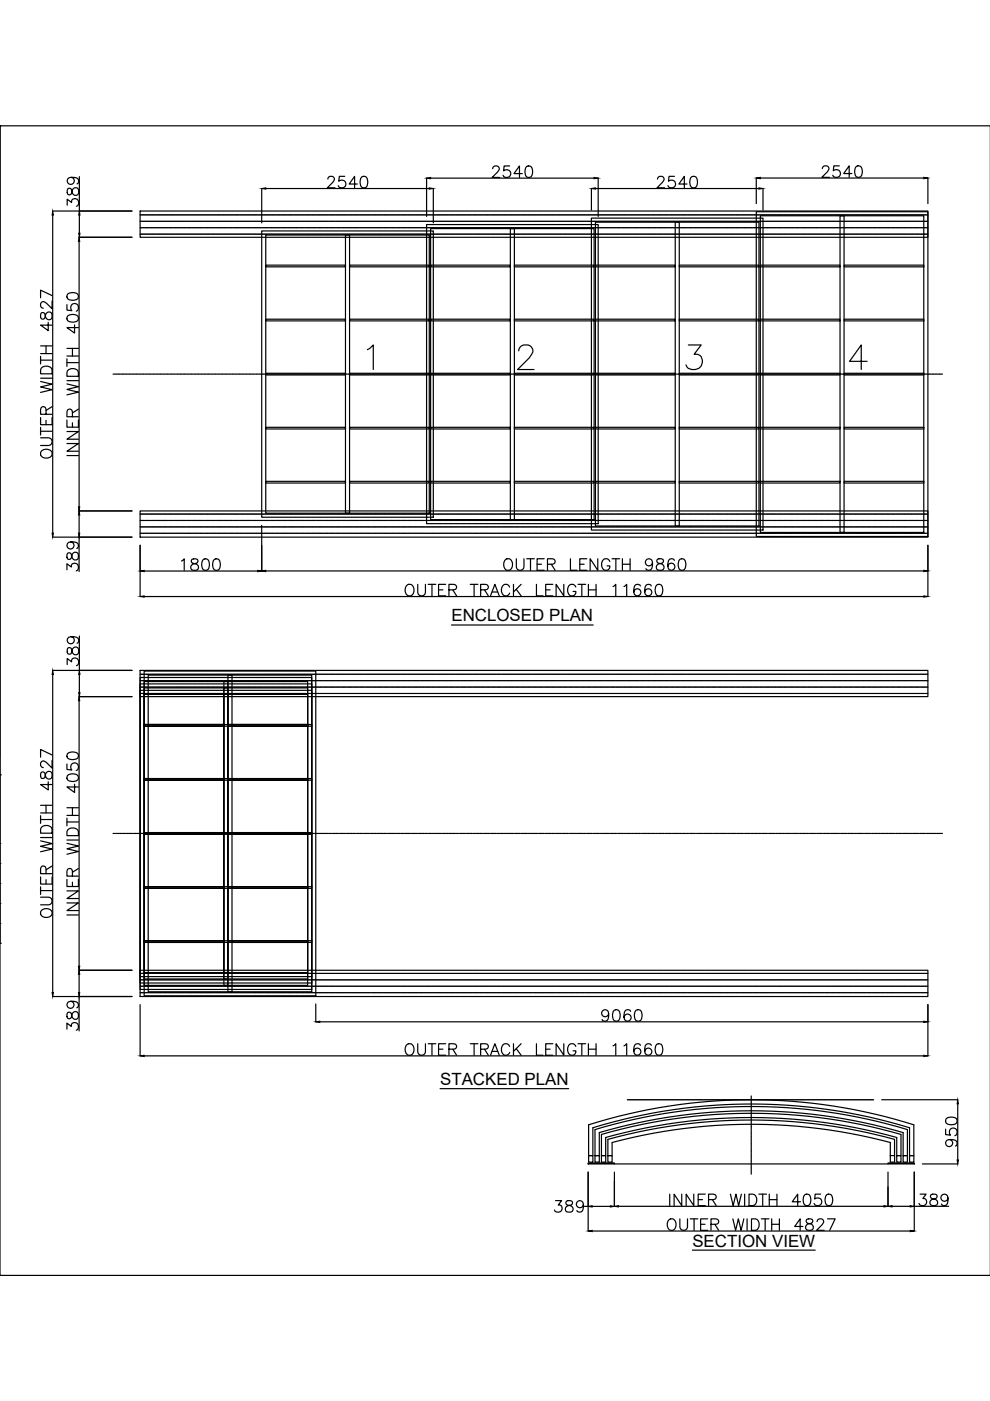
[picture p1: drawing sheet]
<svg xmlns="http://www.w3.org/2000/svg" width="210mm" height="297mm" viewBox="0 0 210 297" stroke-linecap="round" stroke-linejoin="round" font-family="sans-serif">
<defs><g id="words">
<g font-size="3.6">
<text x="95.7" y="131.8">ENCLOSED PLAN</text>
<text x="93.3" y="230.1">STACKED PLAN</text>
<text x="146.8" y="264.3">SECTION VIEW</text>
</g>
</g></defs>
<!-- layer: 0 -->
<g fill="none" stroke="#000" stroke-width=".25">
<path d="M0 26.7h.1M0 26.7v243.7h210M0 26.7v133.7M0 26.7h210M15.1 37.6a.75 .75 0 0 1 .6 1 .75 .75 0 0 1-1.2 .3 .75 .75 0 0 1 .1-1.2 2.22 2.22 0 0 1 2 .2 .72 .72 0 0 1-.3 1.1M16.8 37.5v7.2M55.5 39.9v7.4M56.3 40h34.7M69.5 38l.2-.5 .7-.1a.6 .6 0 0 1 .4 .9l-1.4 1.5h1.6M73.1 37.4h-1.2l-.1 1a.86 .86 0 0 1 1.3 0 .86 .86 0 0 1-.1 1.3 .86 .86 0 0 1-1.3-.3M75.8 39h-1.8l1.2-1.6v2.4M76.7 37.5a.78 .78 0 0 1 1.2 .4 2.03 2.03 0 0 1-.3 1.8 .8 .8 0 0 1-1.1-.3 2.02 2.02 0 0 1 .2-1.9z"/>
<path d="M90.4 37.7v8.2M91.3 37.8h34.7M91.9 39.9v7.4M104.5 35.8l.2-.5 .7-.1a.6 .6 0 0 1 .3 .9l-1.4 1.5h1.7M108.1 35.2h-1.2l-.1 1a.86 .86 0 0 1 1.3 0 .86 .86 0 0 1-.2 1.3 .86 .86 0 0 1-1.2-.3M110.7 36.8h-1.7l1.1-1.6v2.4M111.6 35.3a.79 .79 0 0 1 1.2 .4 1.99 1.99 0 0 1-.2 1.8 .78 .78 0 0 1-1.2-.3 2.04 2.04 0 0 1 .2-1.9zM125.4 39.9v4.6M126.2 40h34.7M126.8 37.7v8.2M139.4 38l.2-.5 .7-.1a.6 .6 0 0 1 .4 .9l-1.4 1.5h1.6M143 37.4h-1.2l-.1 1a.86 .86 0 0 1 1.3 0 .86 .86 0 0 1-.1 1.3 .86 .86 0 0 1-1.3-.3"/>
<path d="M145.7 39h-1.8l1.2-1.6v2.4M146.6 37.5a.79 .79 0 0 1 1.2 .4 1.99 1.99 0 0 1-.3 1.8 .8 .8 0 0 1-1.1-.3 2.02 2.02 0 0 1 .2-1.9zM160.3 37.7v5.5M161.2 37.7h34.7M161.8 39.9v4.6M174.4 35.7l.2-.4 .7-.1a.6 .6 0 0 1 .3 .9l-1.4 1.5h1.7M178 35.2h-1.2l-.1 1a.86 .86 0 0 1 1.3 0 .86 .86 0 0 1-.2 1.3 .86 .86 0 0 1-1.2-.4M180.6 36.8h-1.7l1.1-1.6v2.4M181.6 35.3a.78 .78 0 0 1 1.1 .3 1.99 1.99 0 0 1-.2 1.9 .79 .79 0 0 1-1.2-.4 2.02 2.02 0 0 1 .3-1.8zM196.7 37.7v5.5M11.2 44.7h16.8M11.2 45.6v67.4"/>
<path d="M14.2 43.5v-1.3l1 .7a.78 .78 0 0 1 .9-.8 .78 .78 0 0 1 .6 1.1l-.1 .3-.4 .2M14.4 40a.91 .91 0 0 0 .2 1.3h.2a1.34 1.34 0 0 0 .6-1.2 .67 .67 0 0 1 .7-.3 .67 .67 0 0 1 .6 .6v.4a.7 .7 0 0 1-.8 .7 .7 .7 0 0 1-.6-.8l-.1-.4a.49 .49 0 0 0-.8-.3zM16.8 50.3h11.2M16.8 51.2v56.3M16.8 45.6v3.9M29.7 44.7h167v5.6h-167zM8.6 75.6v1.6M8.6 76.4h2.4M8.6 75h2.4M8.6 73.3h2.4M8.7 66.4a.93 .93 0 0 0 .2 1.3h.3a1.34 1.34 0 0 0 .6-1.2 .68 .68 0 0 1 .7-.4 .68 .68 0 0 1 .5 .6v.5a.7 .7 0 0 1-.7 .6 .7 .7 0 0 1-.7-.7l-.1-.5a.49 .49 0 0 0-.8-.2zM8.9 77.9a1.37 1.37 0 0 1 2.1 .6v.8h-2.4v-.8z"/>
<path d="M9.8 73.3v1.7M10.2 68.4v1.7l-1.6-1.2h2.4M11 63.8v1.7l-1.1-1.2a.75 .75 0 0 0-1.1-.2l-.2 .3v.5l.2 .3 .4 .1M11 62.7l-2.4-1.2v1.6M14.2 64.6v1.2l1 .1a.86 .86 0 0 1 0-1.3 .86 .86 0 0 1 1.3 .1 .86 .86 0 0 1-.3 1.3M14.2 76.9h2.4M14.2 76.1v1.6M14.2 75.5h2.4M14.2 73.9h2.4M14.3 78.6a1.36 1.36 0 0 1 2.3 .4v.8h-2.4zM14.3 67a1.88 1.88 0 0 1 2.2 0 .79 .79 0 0 1-.3 1.2 2 2 0 0 1-1.9-.2l-.1-.4zM14.3 62.4a1.88 1.88 0 0 1 2.2 0 .79 .79 0 0 1-.3 1.1 2 2 0 0 1-1.9-.2l-.1-.3z"/>
<path d="M15.4 73.9v1.6M15.8 68.9v1.7l-1.6-1.1h2.4M77.9 74.1l.5-.2 .7-.8v5.2M110 74.4a1.31 1.31 0 0 1 1-1.3h1a1.27 1.27 0 0 1 .7 2l-.5 .8-2.5 2.4h3.5M145.9 73.1h2.8l-1.5 2a1.53 1.53 0 0 1 1.6 .7 1.53 1.53 0 0 1-.1 1.8 1.89 1.89 0 0 1-3.3-.2M183.9 76.6h-3.8l2.5-3.5v5.2M8.6 92.8h1.7a.82 .82 0 0 1 .7 .8 .82 .82 0 0 1-.7 .9h-1.7M8.6 88.5v1.5h2.4v-1.5M8.6 80.9l2.4 .6-2.4 .5 2.4 .6-2.4 .6M8.6 91.4h2.4M8.6 90.6v1.6M8.6 80.2h2.4"/>
<path d="M8.9 95.5a1.26 1.26 0 0 1 1.4-.2 1.26 1.26 0 0 1 .7 1.1 1.38 1.38 0 0 1-2.4 0v-.4zM9.8 87.8l-.2-1.3a.56 .56 0 0 0-.9 0l-.1 1.3h2.4M9.8 89.1v.9M11 86.2l-1.2 .8M14.2 94h2.4l-2.4 1.7h2.4M14.2 91.5h2.4l-2.4 1.6h2.4M14.2 89.1v1.5h2.4v-1.5M14.2 81.4l2.4 .6-2.4 .6 2.4 .5-2.4 .6M14.2 96.6h2.4M14.2 80.7h2.4M15.4 88.4l-.2-1.4a.57 .57 0 0 0-.9 0l-.1 1.4h2.4M15.4 89.6v1"/>
<path d="M16.6 86.7l-1.2 .9M11.2 113.9h16.8M14.3 117.3a.92 .92 0 0 0 .2 1.3h.3a1.34 1.34 0 0 0 .6-1.2 .67 .67 0 0 1 .7-.3 .67 .67 0 0 1 .5 .6v.4a.7 .7 0 0 1-.7 .7 .7 .7 0 0 1-.7-.8l-.1-.4a.49 .49 0 0 0-.8-.3zM15 114.9a.76 .76 0 0 1 .7 1 .76 .76 0 0 1-1.2 .3 .76 .76 0 0 1 0-1.2 2.19 2.19 0 0 1 2 .2 .72 .72 0 0 1-.2 1.1M16.8 108.3h11.2M16.8 109.2v3.8M16.8 113.9v7.3M29.7 108.3h167v5.6h-167zM29.7 115.6v10.9M38.5 119l.6-.5v2.4M40.7 118.6a.49 .49 0 0 0 .2 .8 1.01 1.01 0 0 1 1.2 1.1 .85 .85 0 0 1-1 .4 .85 .85 0 0 1-.7-.8 1.12 1.12 0 0 1 1.2-.7 .49 .49 0 0 0 .2-.8l-.3-.1zM43.1 118.6a.79 .79 0 0 1 1.2 .4 1.99 1.99 0 0 1-.3 1.8 .79 .79 0 0 1-1.1-.3 2 2 0 0 1 .2-1.9z"/>
<path d="M45.4 118.6a.79 .79 0 0 1 1.2 .4 1.99 1.99 0 0 1-.2 1.8 .79 .79 0 0 1-1.2-.3 2 2 0 0 1 .2-1.9zM55.5 111.4v9.7M107.3 118.6a1.12 1.12 0 0 1 1.3 .4 1.12 1.12 0 0 1-.1 1.3 .89 .89 0 0 1-1 .6 .89 .89 0 0 1-.7-.9 1.45 1.45 0 0 1 .5-1.4zM109.5 118.5v1.7a.82 .82 0 0 0 .8 .7 .82 .82 0 0 0 .8-.7v-1.7M111.7 118.5h1.6M112.5 118.5v2.4M113.9 119.6h.9M115.4 118.5h-1.5v2.4h1.5M116.1 119.6l1.4-.1a.58 .58 0 0 0 0-.9l-1.4-.1v2.4M116.9 119.6l.8 1.3M120.9 118.5v2.4h1.4M122.9 119.6h.9"/>
<path d="M124.4 118.5h-1.5v2.4h1.5M126.7 118.5v2.4l-1.6-2.4v2.4M129.3 119a.89 .89 0 0 0-1-.5 .89 .89 0 0 0-.7 .9 1.07 1.07 0 0 0 .2 1.2 1.07 1.07 0 0 0 1.1 .2l.4-.5v-.3h-.6M129.8 118.5h1.6M130.6 118.5v2.4M132 119.6h1.6M132 118.5v2.4M133.6 118.5v2.4M138.3 119.3a.76 .76 0 0 1-1 .6 .76 .76 0 0 1-.3-1.2 .76 .76 0 0 1 1.2 .1 2.2 2.2 0 0 1-.2 2 .72 .72 0 0 1-1.1-.2M139.4 118.6a.49 .49 0 0 0 .2 .8 1.01 1.01 0 0 1 1.2 1 .84 .84 0 0 1-1 .5 .84 .84 0 0 1-.6-.8 1.09 1.09 0 0 1 1.1-.7 .49 .49 0 0 0 .2-.8l-.3-.1zM143 118.8a.69 .69 0 0 0-.7-.3 .69 .69 0 0 0-.6 .4 1.79 1.79 0 0 0 .2 1.9 .75 .75 0 0 0 1.1-.3 .75 .75 0 0 0-.5-1.1 .75 .75 0 0 0-.9 .7M144.1 118.6a.78 .78 0 0 1 1.2 .3 2.02 2.02 0 0 1-.2 1.9 .78 .78 0 0 1-1.2-.4 2.02 2.02 0 0 1 .2-1.8z"/>
<path d="M196.7 115.6v10.9M14.2 120.8v-1.3l.9 .7a.78 .78 0 0 1 .9-.8 .78 .78 0 0 1 .6 1.1l-.1 .3-.3 .2M14.4 137.4a.92 .92 0 0 0 .2 1.3h.2a1.34 1.34 0 0 0 .6-1.2 .67 .67 0 0 1 .7-.3 .67 .67 0 0 1 .6 .6v.4a.7 .7 0 0 1-.8 .7 .7 .7 0 0 1-.6-.8l-.1-.4a.49 .49 0 0 0-.8-.3zM15.1 135a.76 .76 0 0 1 .6 1 .76 .76 0 0 1-1.2 .3 .76 .76 0 0 1 .1-1.2 2.17 2.17 0 0 1 2 .2 .72 .72 0 0 1-.3 1.1M16.8 134.8v7.3M30.6 126.5h165.3M30.6 121.1h24M56.3 121h139.6M86.1 124.2a.9 .9 0 0 1 1.1-.3 .9 .9 0 0 1 .6 .9 1.07 1.07 0 0 1-.3 1.2 1.07 1.07 0 0 1-1.1 .2 1.51 1.51 0 0 1-.3-2zM88.6 123.9v1.7a.82 .82 0 0 0 .8 .7 .82 .82 0 0 0 .8-.7v-1.7M90.8 123.9h1.6M91.6 123.9v2.4"/>
<path d="M93 125.1h.9M94.5 123.9h-1.5v2.4h1.5M95.2 125.1l1.4-.2a.57 .57 0 0 0 0-.9l-1.4-.1v2.4M95.7 132.5h30.1M96 125.1l.8 1.2M99.7 123.9h1.6M100.5 123.9v2.4M101.9 125.1l1.4-.2a.57 .57 0 0 0 0-.9l-1.4-.1v2.4M102.7 125.1l.8 1.2M104 126.3l.9-2.4 1 2.4M104.3 125.5h1.2M108.1 124.5a.89 .89 0 0 0-1.1-.6 .89 .89 0 0 0-.7 .9 1.06 1.06 0 0 0 .3 1.2 1.06 1.06 0 0 0 1.1 .2l.4-.5"/>
<path d="M108.9 123.9v2.4M109.5 124.9l1 1.4M110.5 123.9l-1.6 1.6M113.7 123.9v2.4h1.4M115.7 125.1h.9M117.2 123.9h-1.5v2.4h1.5M119.5 123.9v2.4l-1.6-2.4v2.4M122.1 124.5a.89 .89 0 0 0-1-.6 .89 .89 0 0 0-.7 .9 1.06 1.06 0 0 0 .2 1.2 1.06 1.06 0 0 0 1.1 .2l.4-.5v-.3h-.6M122.6 123.9h1.6M123.4 123.9v2.4M124.8 125.1h1.6M124.8 123.9v2.4"/>
<path d="M126.4 123.9v2.4M130 124.4l.6-.5v2.4M132.3 124.4l.6-.5v2.4M135.8 124.2a.72 .72 0 0 0-1.1-.2 1.88 1.88 0 0 0 0 2.2 .76 .76 0 0 0 1.1-.3 .76 .76 0 0 0-.5-1.1 .76 .76 0 0 0-.9 .7M138.1 124.2a.72 .72 0 0 0-1.1-.2 1.88 1.88 0 0 0 0 2.2 .76 .76 0 0 0 1.1-.3 .76 .76 0 0 0-.5-1.1 .76 .76 0 0 0-.9 .7M139.3 124a.78 .78 0 0 1 1.1 .4 2 2 0 0 1-.2 1.8 .78 .78 0 0 1-1.2-.3 2 2 0 0 1 .3-1.9zM11.2 142.1h16.8M11.2 143v67.4M14.2 140.9v-1.3l1 .7a.78 .78 0 0 1 .9-.8 .78 .78 0 0 1 .6 1.1l-.1 .3-.4 .2M14.3 159.8a1.88 1.88 0 0 1 2.2 0 .78 .78 0 0 1-.3 1.1 2 2 0 0 1-1.9-.2l-.1-.3zM16.8 147.7h11.2M16.8 148.6v56.3"/>
<path d="M16.8 143v3.8M29.7 142.1h167v5.6h-167zM0 164.3h.1M0 164.3v35.7M8.6 178.3l2.4 .6-2.4 .5 2.4 .6-2.4 .6M8.6 172.9v1.7M8.6 177.6h2.4M8.6 173.8h2.4M8.6 172.4h2.4M8.6 170.7h2.4M8.7 163.8a.92 .92 0 0 0 .2 1.3h.3a1.34 1.34 0 0 0 .6-1.2 .68 .68 0 0 1 .7-.4 .68 .68 0 0 1 .5 .6v.5a.7 .7 0 0 1-.7 .6 .7 .7 0 0 1-.7-.7l-.1-.5a.49 .49 0 0 0-.8-.2zM8.9 175.3a1.37 1.37 0 0 1 2.1 .5v.9h-2.4v-.9z"/>
<path d="M9.8 170.7v1.7M10.2 165.8v1.7l-1.6-1.2h2.4M11 161.2v1.7l-1.1-1.2a.75 .75 0 0 0-1.1-.2l-.2 .3v.5l.2 .3 .4 .1M11 160.1l-2.4-1.2v1.6M14.2 178.8l2.4 .6-2.4 .6 2.4 .5-2.4 .6M14.2 162v1.1l1 .2a.86 .86 0 0 1 0-1.3 .86 .86 0 0 1 1.3 .1 .86 .86 0 0 1-.3 1.3M14.2 173.5v1.6M14.2 178.1h2.4M14.2 174.3h2.4M14.2 172.9h2.4M14.2 171.3h2.4M14.3 176a1.36 1.36 0 0 1 2.3 .4v.8h-2.4z"/>
<path d="M14.3 164.4a1.88 1.88 0 0 1 2.2 0 .78 .78 0 0 1-.3 1.2 2 2 0 0 1-1.9-.3l-.1-.3zM15.4 171.3v1.6M15.8 166.3v1.7l-1.6-1.1h2.4M8.6 190.2h1.7a.82 .82 0 0 1 .7 .8 .82 .82 0 0 1-.7 .8h-1.7M8.6 185.9v1.5h2.4v-1.5M8.6 188v1.6M8.6 188.8h2.4M8.9 192.9a1.26 1.26 0 0 1 1.4-.2 1.26 1.26 0 0 1 .7 1.1 1.38 1.38 0 0 1-2.4 0v-.4zM9.8 185.2l-.2-1.4a.56 .56 0 0 0-.9 0l-.1 1.4h2.4M9.8 186.5v.9M11 183.6l-1.2 .8M14.2 191.4h2.4l-2.4 1.7h2.4"/>
<path d="M14.2 188.9h2.4l-2.4 1.6h2.4M14.2 186.5v1.5h2.4v-1.5M14.2 194h2.4M15.4 185.8l-.2-1.4a.58 .58 0 0 0-.9 0l-.1 1.4h2.4M15.4 187v1M16.6 184.1l-1.2 .8M0 200h.1M11.2 211.3h16.8M14.2 218.2v-1.3l.9 .7a.78 .78 0 0 1 .9-.8 .78 .78 0 0 1 .6 1.1l-.1 .3-.3 .2M14.3 214.7a.9 .9 0 0 0 .2 1.3h.3a1.29 1.29 0 0 0 .6-1.2 .67 .67 0 0 1 .7-.3 .67 .67 0 0 1 .5 .6v.4a.7 .7 0 0 1-.7 .6 .7 .7 0 0 1-.7-.7l-.1-.4a.49 .49 0 0 0-.8-.3zM15 212.3a.75 .75 0 0 1 .6 1 .75 .75 0 0 1-1.1 .3 .75 .75 0 0 1 0-1.2 2.19 2.19 0 0 1 2 .2 .71 .71 0 0 1-.2 1.1M16.8 205.7h11.2"/>
<path d="M16.8 206.6v3.8M16.8 211.3v7.3M29.7 205.7h167v5.6h-167zM29.7 213v10.9M67 212.9v3.8M67.8 216.6h128.1M129.1 214.9a.75 .75 0 0 1-1.1 .6 .75 .75 0 0 1-.3-1.2 .75 .75 0 0 1 1.2 .1 2.19 2.19 0 0 1-.2 2 .71 .71 0 0 1-1-.2M130.2 214.2a.78 .78 0 0 1 1.2 .3 2.04 2.04 0 0 1-.3 1.9 .79 .79 0 0 1-1.1-.4 1.99 1.99 0 0 1 .2-1.8zM133.7 214.4a.72 .72 0 0 0-1-.2 1.87 1.87 0 0 0 0 2.2 .76 .76 0 0 0 1.1-.3 .76 .76 0 0 0-.6-1.1 .76 .76 0 0 0-.9 .7M134.9 214.2a.79 .79 0 0 1 1.1 .3 2 2 0 0 1-.2 1.9 .79 .79 0 0 1-1.2-.4 1.99 1.99 0 0 1 .3-1.8zM196.7 213v10.9M30.6 223.9h165.3"/>
<path d="M86.1 221.6a.91 .91 0 0 1 1.1-.3 .91 .91 0 0 1 .6 .9 1.07 1.07 0 0 1-.3 1.2 1.07 1.07 0 0 1-1.1 .2 1.52 1.52 0 0 1-.3-2zM88.6 221.3v1.7a.82 .82 0 0 0 .8 .7 .82 .82 0 0 0 .8-.7v-1.7M90.8 221.3h1.6M91.6 221.3v2.4M93 222.4h.9M93.3 230.8h27.3M94.5 221.3h-1.5v2.4h1.5M95.2 222.4l1.4-.1a.57 .57 0 0 0 0-.9l-1.4-.1v2.4M96 222.4l.8 1.3M99.7 221.3h1.6M100.5 221.3v2.4M101.9 222.4l1.4-.1a.57 .57 0 0 0 0-.9l-1.4-.1v2.4"/>
<path d="M102.7 222.4l.8 1.3M104 223.7l.9-2.4 1 2.4M104.3 222.9h1.2M108.1 221.9a.89 .89 0 0 0-1.1-.6 .89 .89 0 0 0-.7 .9 1.07 1.07 0 0 0 .2 1.2 1.07 1.07 0 0 0 1.2 .2l.4-.5M108.9 221.3v2.4M109.5 222.3l1 1.4M110.5 221.3l-1.6 1.6M113.7 221.3v2.4h1.4M115.7 222.4h.9M117.2 221.3h-1.5v2.4h1.5M119.5 221.3v2.4l-1.6-2.4v2.4M122.1 221.9a.89 .89 0 0 0-1-.6 .89 .89 0 0 0-.7 .9 1.06 1.06 0 0 0 .2 1.2 1.06 1.06 0 0 0 1.1 .2l.4-.5v-.3h-.6"/>
<path d="M122.6 221.3h1.6M123.4 221.3v2.4M124.8 221.3v2.4M124.8 222.4h1.6M124.8 238.5a114.5 114.5 0 0 1 68.9 0v6.5h-.9v-5.9a114.5 114.5 0 0 0-67.1 0v5.9h-.9zM126.2 239.5a114.5 114.5 0 0 1 66.2 0v5.5h-.9v-4.9a114.5 114.5 0 0 0-64.4 0v4.9h-.9zM126.4 221.3v2.4M130 221.7l.6-.4v2.4M132.3 221.7l.6-.4v2.4M135.8 221.6a.71 .71 0 0 0-.7-.3 .71 .71 0 0 0-.6 .4 1.76 1.76 0 0 0 .2 1.9 .76 .76 0 0 0 1.1-.3 .76 .76 0 0 0-.5-1.1 .76 .76 0 0 0-.9 .7M138.1 221.6a.71 .71 0 0 0-.7-.3 .71 .71 0 0 0-.6 .4 1.76 1.76 0 0 0 .2 1.9 .76 .76 0 0 0 1.1-.3 .76 .76 0 0 0-.5-1.1 .76 .76 0 0 0-.9 .7M139.3 221.4a.8 .8 0 0 1 1.1 .3 2.02 2.02 0 0 1-.2 1.9 .78 .78 0 0 1-1.2-.3 2.02 2.02 0 0 1 .3-1.9z"/>
<path d="M186.9 233.2h16.2M200.5 239.4v1.2l1 .1a.86 .86 0 0 1 0-1.3 .86 .86 0 0 1 1.3 .1 .86 .86 0 0 1-.3 1.3M200.6 237.2a1.92 1.92 0 0 1 2.2 0 .79 .79 0 0 1-.3 1.2 1.99 1.99 0 0 1-1.9-.3l-.1-.3zM203.1 234v11.9M117.8 254.6h1.3l-.7 .9a.78 .78 0 0 1 .8 .9 .78 .78 0 0 1-1.1 .6l-.3-.1-.3-.4M120.1 254.7a.49 .49 0 0 0 .2 .8 1.01 1.01 0 0 1 1.2 1 .85 .85 0 0 1-1 .5 .85 .85 0 0 1-.6-.8 1.09 1.09 0 0 1 1.1-.7 .49 .49 0 0 0 .3-.8l-.4-.1zM123.7 255.4a.75 .75 0 0 1-1 .6 .75 .75 0 0 1-.3-1.2 .75 .75 0 0 1 1.2 .1 2.2 2.2 0 0 1-.3 2 .73 .73 0 0 1-1-.2M123.8 255.8h.9M124.7 246.6h5.6v.2h-5.6zM124.7 248.5v12.5M124.8 245h.9v1.4h-.9zM125.6 255.8h3.8"/>
<path d="M126.2 245h.9v1.4h-.9zM127.5 240.5a114.7 114.7 0 0 1 63.5 0v4.5h-.9v-3.8a114.6 114.6 0 0 0-61.7 0v3.8h-.9zM127.5 245h.9v1.4h-.9zM128.9 245h.9v1.4h-.9zM130.3 248.5v7.3M131.1 255.8h56.3M141.9 258.5a1.12 1.12 0 0 1 1.3 .4 1.12 1.12 0 0 1 0 1.4 .89 .89 0 0 1-1 .6 .89 .89 0 0 1-.7-1 1.51 1.51 0 0 1 .4-1.4zM142 253.2v2.4M144.1 258.4v1.8a.82 .82 0 0 0 .9 .7 .82 .82 0 0 0 .8-.7v-1.8M144.5 253.2v2.4l-1.6-2.4v2.4M146.3 258.4h1.7M147.1 253.2v2.4l-1.6-2.4v2.4"/>
<path d="M147.2 258.4v2.5M148 254.3h.9M148.5 259.6h1M149.5 253.2h-1.5v2.4h1.5M150.1 258.4h-1.6v2.5h1.6M150.2 254.3l1.4-.1a.57 .57 0 0 0 0-.9l-1.4-.1v2.4M150.7 259.6l1.4-.1a.57 .57 0 0 0 0-1l-1.4-.1v2.5M151 254.3l.8 1.3M151.6 259.6l.8 1.3M154.9 253.2l.5 2.4 .6-2.4 .6 2.4 .6-2.4M155.4 258.4l.6 2.5 .5-2.5 .6 2.5 .6-2.5M157.9 253.2v2.4"/>
<path d="M158.4 258.4v2.5M158.8 253.2h.8a1.3 1.3 0 0 1 .9 1.2 1.3 1.3 0 0 1-.9 1.2h-.8zM159.3 258.4h.8a1.3 1.3 0 0 1 .9 1.2 1.3 1.3 0 0 1-.9 1.3h-.8zM160.9 253.2h1.6M161.4 258.4h1.6M161.7 253.2v2.4M162.2 258.4v2.5M163.1 254.3h1.6M163.1 253.2v2.4M163.6 259.6h1.6M163.6 258.4v2.5M164.7 253.2v2.4"/>
<path d="M165.2 258.4v2.5M169.7 254.8h-1.7l1.1-1.6v2.4M170.6 253.3a.79 .79 0 0 1 1.2 .3 1.99 1.99 0 0 1-.2 1.9 .79 .79 0 0 1-1.2-.3 2 2 0 0 1 .2-1.9zM171 258.5a.49 .49 0 0 0 .3 .9 .99 .99 0 0 1 1.1 1 .84 .84 0 0 1-.9 .5 .84 .84 0 0 1-.7-.9 1.1 1.1 0 0 1 1.2-.6 .49 .49 0 0 0 .2-.9l-.3-.1zM173.2 259l.2-.3 .3-.3 .7 .1a.56 .56 0 0 1 .1 .9l-1.4 1.5h1.7M174 253.2h-1.2l-.1 1a.86 .86 0 0 1 1.3 0 .86 .86 0 0 1-.1 1.3 .86 .86 0 0 1-1.3-.3M175.3 253.3a.78 .78 0 0 1 1.1 .3 1.99 1.99 0 0 1-.2 1.9 .78 .78 0 0 1-1.2-.3 2 2 0 0 1 .3-1.9zM175.5 258.4h1.6l-1.2 2.5M188.3 246.6h5.5v.2h-5.5zM188.3 248.5v7.3M188.8 245v-2.8a114.7 114.7 0 0 0-59 0v2.8h-.9v-3.4a114.5 114.5 0 0 1 60.8 0v3.4M188.8 245h.9v1.4h-.9z"/>
<path d="M189.1 255.8h3.9M190.1 245h.9v1.4h-.9zM191.5 245h.9v1.4h-.9zM192.8 245h1v1.4h-1zM193.8 255.8h7.3M193.8 248.5v12.5M195.1 253.2h1.3l-.7 .9a.78 .78 0 0 1 .8 .9 .78 .78 0 0 1-1.1 .6l-.3-.1-.3-.3M195.6 246.8h7.5M197.4 253.3a.49 .49 0 0 0 .2 .8 1.01 1.01 0 0 1 1.2 1.1 .85 .85 0 0 1-1 .4 .85 .85 0 0 1-.6-.8 1.14 1.14 0 0 1 1.1-.7 .49 .49 0 0 0 .3-.8l-.4-.1zM201 254a.76 .76 0 0 1-1 .6 .76 .76 0 0 1-.3-1.1 .76 .76 0 0 1 1.2 0 2.17 2.17 0 0 1-.3 2 .72 .72 0 0 1-1-.2M201.3 241.6a.75 .75 0 0 1 .6 1 .75 .75 0 0 1-1.1 .3 .75 .75 0 0 1 0-1.2 2.2 2.2 0 0 1 2 .3 .71 .71 0 0 1-.2 1M125.6 261h67.4"/>
<path d="M146.8 265.1h26M170.2 260h-1.7l1.2-1.6v2.5"/>
</g>
<path d="M0 164.3h.1M0 178.9h.1M0 160.4v3.9M0 191.5h.1M0 187.3h.1M0 183.1h.1M0 195.8h.1" fill="none" stroke="#000" stroke-width=".21"/>
<!-- layer: border -->
<g fill="none" stroke="#000" stroke-width=".25">
<path d="M29.7 49.6h167M29.7 48.3h167M29.7 46.9h167M29.7 45.6h167M29.7 109h167M29.7 110.3h167M29.7 111.7h167M29.7 113.1h167M29.7 147h167M29.7 145.7h167M29.7 144.3h167M29.7 143h167"/>
<path d="M29.7 206.4h167M29.7 207.7h167M29.7 209.1h167M29.7 210.5h167"/>
</g>
<!-- layer: OSY -->
<g fill="none" stroke="#000" stroke-width=".25">
<path d="M24 79.3h.4M24.5 79.3h.1M24.7 79.3h.5M25.3 79.3h.1M25.4 79.3h.5M26 79.3h.1M26.2 79.3h.4M26.7 79.3h.1M26.9 79.3h.4M27.4 79.3h.1M27.6 79.3h.5M28.2 79.3h.1"/>
<path d="M28.4 79.3h.4M28.9 79.3h.1M29.1 79.3h.4M29.6 79.3h.1M29.8 79.3h.5M30.4 79.3h.1M30.5 79.3h.5M31.1 79.3h.1M31.3 79.3h.4M31.8 79.3h.1M32 79.3h.4M32.5 79.3h.1"/>
<path d="M32.7 79.3h.5M33.3 79.3h.1M33.4 79.3h.5M34 79.3h.1M34.2 79.3h.4M34.7 79.3h.1M34.9 79.3h.5M35.4 79.3h.1M35.6 79.3h.5M36.2 79.3h.1M36.4 79.3h.4M36.9 79.3h.1"/>
<path d="M37.1 79.3h.4M37.6 79.3h.1M37.8 79.3h.5M38.4 79.3h.1M38.5 79.3h.5M39.1 79.3h.1M39.3 79.3h.4M39.8 79.3h.1M40 79.3h.4M40.5 79.3h.1M40.7 79.3h.5M41.3 79.3h.1"/>
<path d="M41.4 79.3h.5M42 79.3h.1M42.2 79.3h.4M42.7 79.3h.1M42.9 79.3h.5M43.4 79.3h.1M43.6 79.3h.5M44.2 79.3h.1M44.4 79.3h.4M44.9 79.3h.1M45.1 79.3h.4M45.6 79.3h.1"/>
<path d="M45.8 79.3h.5M46.4 79.3h.1M46.5 79.3h.5M47.1 79.3h.1M47.3 79.3h.4M47.8 79.3h.1M48 79.3h.5M48.5 79.3h.1M48.7 79.3h.5M49.3 79.3h.1M49.5 79.3h.4M50 79.3h.1"/>
<path d="M50.2 79.3h.4M50.7 79.3h.1M50.9 79.3h.5M51.5 79.3h.1M51.6 79.3h.5M52.2 79.3h.1M52.4 79.3h.4M52.9 79.3h.1M53.1 79.3h.4M53.6 79.3h.1M53.8 79.3h.5M54.4 79.3h.1"/>
<path d="M54.5 79.3h.5M55.1 79.3h.1M55.3 79.3h.4M55.8 79.3h.1M56 79.3h.5M56.5 79.3h.1M56.7 79.3h.5M57.3 79.3h.1M57.5 79.3h.4M58 79.3h.1M58.2 79.3h.4M58.7 79.3h.1"/>
<path d="M58.9 79.3h.5M59.5 79.3h.1M59.6 79.3h.5M60.2 79.3h.1M60.4 79.3h.4M60.9 79.3h.1M61.1 79.3h.5M61.6 79.3h.1M61.8 79.3h.5M62.4 79.3h.1M62.5 79.3h.5M63.1 79.3h.1"/>
<path d="M63.3 79.3h.4M63.8 79.3h.1M64 79.3h.5M64.5 79.3h.1M64.7 79.3h.5M65.3 79.3h.1M65.5 79.3h.4M66 79.3h.1M66.2 79.3h.4M66.7 79.3h.1M66.9 79.3h.5M67.5 79.3h.1"/>
<path d="M67.6 79.3h.5M68.2 79.3h.1M68.4 79.3h.4M68.9 79.3h.1M69.1 79.3h.5M69.6 79.3h.1M69.8 79.3h.5M70.4 79.3h.1M70.6 79.3h.4M71.1 79.3h.1M71.3 79.3h.4M71.8 79.3h.1"/>
<path d="M72 79.3h.5M72.6 79.3h.1M72.7 79.3h.5M73.3 79.3h.1M73.5 79.3h.4M74 79.3h.1M74.2 79.3h.4M74.7 79.3h.1M74.9 79.3h.5M75.5 79.3h.1M75.6 79.3h.5M76.2 79.3h.1"/>
<path d="M76.4 79.3h.4M76.9 79.3h.1M77.1 79.3h.5M77.6 79.3h.1M77.8 79.3h.5M78.4 79.3h.1M78.6 79.3h.4M79.1 79.3h.1M79.3 79.3h.4M79.8 79.3h.1M80 79.3h.5M80.6 79.3h.1"/>
<path d="M80.7 79.3h.5M81.3 79.3h.1M81.5 79.3h.4M82 79.3h.1M82.2 79.3h.5M82.7 79.3h.1M82.9 79.3h.5M83.5 79.3h.1M83.7 79.3h.4M84.2 79.3h.1M84.4 79.3h.4M84.9 79.3h.1"/>
<path d="M85.1 79.3h.5M85.7 79.3h.1M85.8 79.3h.5M86.4 79.3h.1M86.6 79.3h.4M87.1 79.3h.1M87.3 79.3h.4M87.8 79.3h.1M88 79.3h.5M88.6 79.3h.1M88.8 79.3h.4M89.3 79.3h.1"/>
<path d="M89.5 79.3h.4M90 79.3h.1M90.2 79.3h.5M90.8 79.3h.1M90.9 79.3h.5M91.5 79.3h.1M91.7 79.3h.4M92.2 79.3h.1M92.4 79.3h.4M92.9 79.3h.1M93.1 79.3h.5M93.7 79.3h.1"/>
<path d="M93.8 79.3h.5M94.4 79.3h.1M94.6 79.3h.4M95.1 79.3h.1M95.3 79.3h.4M95.8 79.3h.1M96 79.3h.5M96.6 79.3h.1M96.8 79.3h.4M97.3 79.3h.1M97.5 79.3h.4M98 79.3h.1"/>
<path d="M98.2 79.3h.5M98.8 79.3h.1M98.9 79.3h.5M99.5 79.3h.1M99.7 79.3h.4M100.2 79.3h.1M100.4 79.3h.4M100.9 79.3h.1M101.1 79.3h.5M101.7 79.3h.1M101.8 79.3h.5M102.4 79.3h.1"/>
<path d="M102.6 79.3h.4M103.1 79.3h.1M103.3 79.3h.5M103.8 79.3h.1M104 79.3h.5M104.6 79.3h.1M104.8 79.3h.4M105.3 79.3h.1M105.5 79.3h.4M106 79.3h.1M106.2 79.3h.5M106.8 79.3h.1"/>
<path d="M106.9 79.3h.5M107.5 79.3h.1M107.7 79.3h.4M108.2 79.3h.1M108.4 79.3h.4M108.9 79.3h.1M109.1 79.3h.5M109.7 79.3h.1M109.9 79.3h.4M110.4 79.3h.1M110.6 79.3h.4M111.1 79.3h.1"/>
<path d="M111.3 79.3h.5M111.9 79.3h.1M112 79.3h.5M112.6 79.3h.1M112.8 79.3h.4M113.3 79.3h.1M113.5 79.3h.4M114 79.3h.1M114.2 79.3h.5M114.8 79.3h.1M114.9 79.3h.5M115.5 79.3h.1"/>
<path d="M115.7 79.3h.4M116.2 79.3h.1M116.4 79.3h.5M116.9 79.3h.1M117.1 79.3h.5M117.7 79.3h.1M117.9 79.3h.4M118.4 79.3h.1M118.6 79.3h.4M119.1 79.3h.1M119.3 79.3h.5M119.9 79.3h.1"/>
<path d="M120 79.3h.5M120.6 79.3h.1M120.8 79.3h.4M121.3 79.3h.1M121.5 79.3h.5M122 79.3h.1M122.2 79.3h.5M122.8 79.3h.1M122.9 79.3h.5M123.5 79.3h.1M123.7 79.3h.4M124.2 79.3h.1"/>
<path d="M124.4 79.3h.5M124.9 79.3h.1M125.1 79.3h.5M125.7 79.3h.1M125.9 79.3h.4M126.4 79.3h.1M126.6 79.3h.4M127.1 79.3h.1M127.3 79.3h.5M127.9 79.3h.1M128 79.3h.5M128.6 79.3h.1"/>
<path d="M128.8 79.3h.4M129.3 79.3h.1M129.5 79.3h.5M130 79.3h.1M130.2 79.3h.5M130.8 79.3h.1M131 79.3h.4M131.5 79.3h.1M131.7 79.3h.4M132.2 79.3h.1M132.4 79.3h.5M133 79.3h.1"/>
<path d="M133.1 79.3h.5M133.7 79.3h.1M133.9 79.3h.4M134.4 79.3h.1M134.6 79.3h.4M135.1 79.3h.1M135.3 79.3h.5M135.9 79.3h.1M136 79.3h.5M136.6 79.3h.1M136.8 79.3h.4M137.3 79.3h.1"/>
<path d="M137.5 79.3h.5M138 79.3h.1M138.2 79.3h.5M138.8 79.3h.1M139 79.3h.4M139.5 79.3h.1M139.7 79.3h.4M140.2 79.3h.1M140.4 79.3h.5M141 79.3h.1M141.1 79.3h.5M141.7 79.3h.1"/>
<path d="M141.9 79.3h.4M142.4 79.3h.1M142.6 79.3h.5M143.1 79.3h.1M143.3 79.3h.5M143.9 79.3h.1M144 79.3h.5M144.6 79.3h.1M144.8 79.3h.4M145.3 79.3h.1M145.5 79.3h.5M146 79.3h.1"/>
<path d="M146.2 79.3h.5M146.8 79.3h.1M147 79.3h.4M147.5 79.3h.1M147.7 79.3h.4M148.2 79.3h.1M148.4 79.3h.5M149 79.3h.1M149.2 79.3h.4M149.7 79.3h.1M149.9 79.3h.4M150.4 79.3h.1"/>
<path d="M150.6 79.3h.5M151.2 79.3h.1M151.3 79.3h.5M151.9 79.3h.1M152.1 79.3h.4M152.6 79.3h.1M152.8 79.3h.4M153.3 79.3h.1M153.5 79.3h.5M154.1 79.3h.1M154.2 79.3h.5M154.8 79.3h.1"/>
<path d="M155 79.3h.4M155.5 79.3h.1M155.7 79.3h.4M156.2 79.3h.1M156.4 79.3h.5M157 79.3h.1M157.2 79.3h.4M157.7 79.3h.1M157.9 79.3h.4M158.4 79.3h.1M158.6 79.3h.5M159.2 79.3h.1"/>
<path d="M159.3 79.3h.5M159.9 79.3h.1M160.1 79.3h.4M160.6 79.3h.1M160.8 79.3h.4M161.3 79.3h.1M161.5 79.3h.5M162.1 79.3h.1M162.2 79.3h.5M162.8 79.3h.1M163 79.3h.4M163.5 79.3h.1"/>
<path d="M163.7 79.3h.5M164.2 79.3h.1M164.4 79.3h.5M165 79.3h.1M165.2 79.3h.4M165.7 79.3h.1M165.9 79.3h.4M166.4 79.3h.1M166.6 79.3h.5M167.2 79.3h.1M167.3 79.3h.5M167.9 79.3h.1"/>
<path d="M168.1 79.3h.4M168.6 79.3h.1M168.8 79.3h.4M169.3 79.3h.1M169.5 79.3h.5M170.1 79.3h.1M170.3 79.3h.4M170.8 79.3h.1M171 79.3h.4M171.5 79.3h.1M171.7 79.3h.5M172.3 79.3h.1"/>
<path d="M172.4 79.3h.5M173 79.3h.1M173.2 79.3h.4M173.7 79.3h.1M173.9 79.3h.4M174.4 79.3h.1M174.6 79.3h.5M175.2 79.3h.1M175.3 79.3h.5M175.9 79.3h.1M176.1 79.3h.4M176.6 79.3h.1"/>
<path d="M176.8 79.3h.4M177.3 79.3h.1M177.5 79.3h.5M178.1 79.3h.1M178.3 79.3h.4M178.8 79.3h.1M179 79.3h.4M179.5 79.3h.1M179.7 79.3h.5M180.3 79.3h.1M180.4 79.3h.5M181 79.3h.1"/>
<path d="M181.2 79.3h.4M181.7 79.3h.1M181.9 79.3h.5M182.4 79.3h.1M182.6 79.3h.5M183.2 79.3h.1M183.3 79.3h.5M183.9 79.3h.1M184.1 79.3h.4M184.6 79.3h.1M184.8 79.3h.5M185.3 79.3h.1"/>
<path d="M185.5 79.3h.5M186.1 79.3h.1M186.3 79.3h.4M186.8 79.3h.1M187 79.3h.4M187.5 79.3h.1M187.7 79.3h.5M188.3 79.3h.1M188.4 79.3h.5M189 79.3h.1M189.2 79.3h.4M189.7 79.3h.1"/>
<path d="M189.9 79.3h.5M190.4 79.3h.1M190.6 79.3h.5M191.2 79.3h.1M191.4 79.3h.4M191.9 79.3h.1M192.1 79.3h.4M192.6 79.3h.1M192.8 79.3h.5M193.4 79.3h.1M193.5 79.3h.5M194.1 79.3h.1"/>
<path d="M194.3 79.3h.4M194.8 79.3h.1M195 79.3h.4M195.5 79.3h.1M195.7 79.3h.5M196.3 79.3h.1M196.4 79.3h.5M197 79.3h.1M197.2 79.3h.4M197.7 79.3h.1M197.9 79.3h.5M198.4 79.3h.1"/>
<path d="M198.6 79.3h.5M199.2 79.3h.1M199.4 79.3h.4M24 176.7h.4M24.5 176.7h.1M24.7 176.7h.5M25.3 176.7h.1M25.4 176.7h.5M26 176.7h.1M26.2 176.7h.4M26.7 176.7h.1M26.9 176.7h.4"/>
<path d="M27.4 176.7h.1M27.6 176.7h.5M28.2 176.7h.1M28.4 176.7h.4M28.9 176.7h.1M29.1 176.7h.4M29.6 176.7h.1M29.8 176.7h.5M30.4 176.7h.1M30.5 176.7h.5M31.1 176.7h.1M31.3 176.7h.4"/>
<path d="M31.8 176.7h.1M32 176.7h.4M32.5 176.7h.1M32.7 176.7h.5M33.3 176.7h.1M33.4 176.7h.5M34 176.7h.1M34.2 176.7h.4M34.7 176.7h.1M34.9 176.7h.5M35.4 176.7h.1M35.6 176.7h.5"/>
<path d="M36.2 176.7h.1M36.4 176.7h.4M36.9 176.7h.1M37.1 176.7h.4M37.6 176.7h.1M37.8 176.7h.5M38.4 176.7h.1M38.5 176.7h.5M39.1 176.7h.1M39.3 176.7h.4M39.8 176.7h.1M40 176.7h.4"/>
<path d="M40.5 176.7h.1M40.7 176.7h.5M41.3 176.7h.1M41.4 176.7h.5M42 176.7h.1M42.2 176.7h.4M42.7 176.7h.1M42.9 176.7h.5M43.4 176.7h.1M43.6 176.7h.5M44.2 176.7h.1M44.4 176.7h.4"/>
<path d="M44.9 176.7h.1M45.1 176.7h.4M45.6 176.7h.1M45.8 176.7h.5M46.4 176.7h.1M46.5 176.7h.5M47.1 176.7h.1M47.3 176.7h.4M47.8 176.7h.1M48 176.7h.5M48.5 176.7h.1M48.7 176.7h.5"/>
<path d="M49.3 176.7h.1M49.5 176.7h.4M50 176.7h.1M50.2 176.7h.4M50.7 176.7h.1M50.9 176.7h.5M51.5 176.7h.1M51.6 176.7h.5M52.2 176.7h.1M52.4 176.7h.4M52.9 176.7h.1M53.1 176.7h.4"/>
<path d="M53.6 176.7h.1M53.8 176.7h.5M54.4 176.7h.1M54.5 176.7h.5M55.1 176.7h.1M55.3 176.7h.4M55.8 176.7h.1M56 176.7h.5M56.5 176.7h.1M56.7 176.7h.5M57.3 176.7h.1M57.5 176.7h.4"/>
<path d="M58 176.7h.1M58.2 176.7h.4M58.7 176.7h.1M58.9 176.7h.5M59.5 176.7h.1M59.6 176.7h.5M60.2 176.7h.1M60.4 176.7h.4M60.9 176.7h.1M61.1 176.7h.5M61.6 176.7h.1M61.8 176.7h.5"/>
<path d="M62.4 176.7h.1M62.5 176.7h.5M63.1 176.7h.1M63.3 176.7h.4M63.8 176.7h.1M64 176.7h.5M64.5 176.7h.1M64.7 176.7h.5M65.3 176.7h.1M65.5 176.7h.4M66 176.7h.1M66.2 176.7h.4"/>
<path d="M66.7 176.7h.1M66.9 176.7h.5M67.5 176.7h.1M67.6 176.7h.5M68.2 176.7h.1M68.4 176.7h.4M68.9 176.7h.1M69.1 176.7h.5M69.6 176.7h.1M69.8 176.7h.5M70.4 176.7h.1M70.6 176.7h.4"/>
<path d="M71.1 176.7h.1M71.3 176.7h.4M71.8 176.7h.1M72 176.7h.5M72.6 176.7h.1M72.7 176.7h.5M73.3 176.7h.1M73.5 176.7h.4M74 176.7h.1M74.2 176.7h.4M74.7 176.7h.1M74.9 176.7h.5"/>
<path d="M75.5 176.7h.1M75.6 176.7h.5M76.2 176.7h.1M76.4 176.7h.4M76.9 176.7h.1M77.1 176.7h.5M77.6 176.7h.1M77.8 176.7h.5M78.4 176.7h.1M78.6 176.7h.4M79.1 176.7h.1M79.3 176.7h.4"/>
<path d="M79.8 176.7h.1M80 176.7h.5M80.6 176.7h.1M80.7 176.7h.5M81.3 176.7h.1M81.5 176.7h.4M82 176.7h.1M82.2 176.7h.5M82.7 176.7h.1M82.9 176.7h.5M83.5 176.7h.1M83.7 176.7h.4"/>
<path d="M84.2 176.7h.1M84.4 176.7h.4M84.9 176.7h.1M85.1 176.7h.5M85.7 176.7h.1M85.8 176.7h.5M86.4 176.7h.1M86.6 176.7h.4M87.1 176.7h.1M87.3 176.7h.4M87.8 176.7h.1M88 176.7h.5"/>
<path d="M88.6 176.7h.1M88.8 176.7h.4M89.3 176.7h.1M89.5 176.7h.4M90 176.7h.1M90.2 176.7h.5M90.8 176.7h.1M90.9 176.7h.5M91.5 176.7h.1M91.7 176.7h.4M92.2 176.7h.1M92.4 176.7h.4"/>
<path d="M92.9 176.7h.1M93.1 176.7h.5M93.7 176.7h.1M93.8 176.7h.5M94.4 176.7h.1M94.6 176.7h.4M95.1 176.7h.1M95.3 176.7h.4M95.8 176.7h.1M96 176.7h.5M96.6 176.7h.1M96.8 176.7h.4"/>
<path d="M97.3 176.7h.1M97.5 176.7h.4M98 176.7h.1M98.2 176.7h.5M98.8 176.7h.1M98.9 176.7h.5M99.5 176.7h.1M99.7 176.7h.4M100.2 176.7h.1M100.4 176.7h.4M100.9 176.7h.1M101.1 176.7h.5"/>
<path d="M101.7 176.7h.1M101.8 176.7h.5M102.4 176.7h.1M102.6 176.7h.4M103.1 176.7h.1M103.3 176.7h.5M103.8 176.7h.1M104 176.7h.5M104.6 176.7h.1M104.8 176.7h.4M105.3 176.7h.1M105.5 176.7h.4"/>
<path d="M106 176.7h.1M106.2 176.7h.5M106.8 176.7h.1M106.9 176.7h.5M107.5 176.7h.1M107.7 176.7h.4M108.2 176.7h.1M108.4 176.7h.4M108.9 176.7h.1M109.1 176.7h.5M109.7 176.7h.1M109.9 176.7h.4"/>
<path d="M110.4 176.7h.1M110.6 176.7h.4M111.1 176.7h.1M111.3 176.7h.5M111.9 176.7h.1M112 176.7h.5M112.6 176.7h.1M112.8 176.7h.4M113.3 176.7h.1M113.5 176.7h.4M114 176.7h.1M114.2 176.7h.5"/>
<path d="M114.8 176.7h.1M114.9 176.7h.5M115.5 176.7h.1M115.7 176.7h.4M116.2 176.7h.1M116.4 176.7h.5M116.9 176.7h.1M117.1 176.7h.5M117.7 176.7h.1M117.9 176.7h.4M118.4 176.7h.1M118.6 176.7h.4"/>
<path d="M119.1 176.7h.1M119.3 176.7h.5M119.9 176.7h.1M120 176.7h.5M120.6 176.7h.1M120.8 176.7h.4M121.3 176.7h.1M121.5 176.7h.5M122 176.7h.1M122.2 176.7h.5M122.8 176.7h.1M122.9 176.7h.5"/>
<path d="M123.5 176.7h.1M123.7 176.7h.4M124.2 176.7h.1M124.4 176.7h.5M124.9 176.7h.1M125.1 176.7h.5M125.7 176.7h.1M125.9 176.7h.4M126.4 176.7h.1M126.6 176.7h.4M127.1 176.7h.1M127.3 176.7h.5"/>
<path d="M127.9 176.7h.1M128 176.7h.5M128.6 176.7h.1M128.8 176.7h.4M129.3 176.7h.1M129.5 176.7h.5M130 176.7h.1M130.2 176.7h.5M130.8 176.7h.1M131 176.7h.4M131.5 176.7h.1M131.7 176.7h.4"/>
<path d="M132.2 176.7h.1M132.4 176.7h.5M133 176.7h.1M133.1 176.7h.5M133.7 176.7h.1M133.9 176.7h.4M134.4 176.7h.1M134.6 176.7h.4M135.1 176.7h.1M135.3 176.7h.5M135.9 176.7h.1M136 176.7h.5"/>
<path d="M136.6 176.7h.1M136.8 176.7h.4M137.3 176.7h.1M137.5 176.7h.5M138 176.7h.1M138.2 176.7h.5M138.8 176.7h.1M139 176.7h.4M139.5 176.7h.1M139.7 176.7h.4M140.2 176.7h.1M140.4 176.7h.5"/>
<path d="M141 176.7h.1M141.1 176.7h.5M141.7 176.7h.1M141.9 176.7h.4M142.4 176.7h.1M142.6 176.7h.5M143.1 176.7h.1M143.3 176.7h.5M143.9 176.7h.1M144 176.7h.5M144.6 176.7h.1M144.8 176.7h.4"/>
<path d="M145.3 176.7h.1M145.5 176.7h.5M146 176.7h.1M146.2 176.7h.5M146.8 176.7h.1M147 176.7h.4M147.5 176.7h.1M147.7 176.7h.4M148.2 176.7h.1M148.4 176.7h.5M149 176.7h.1M149.2 176.7h.4"/>
<path d="M149.7 176.7h.1M149.9 176.7h.4M150.4 176.7h.1M150.6 176.7h.5M151.2 176.7h.1M151.3 176.7h.5M151.9 176.7h.1M152.1 176.7h.4M152.6 176.7h.1M152.8 176.7h.4M153.3 176.7h.1M153.5 176.7h.5"/>
<path d="M154.1 176.7h.1M154.2 176.7h.5M154.8 176.7h.1M155 176.7h.4M155.5 176.7h.1M155.7 176.7h.4M156.2 176.7h.1M156.4 176.7h.5M157 176.7h.1M157.2 176.7h.4M157.7 176.7h.1M157.9 176.7h.4"/>
<path d="M158.4 176.7h.1M158.6 176.7h.5M159.2 176.7h.1M159.3 176.7h.5M159.9 176.7h.1M160.1 176.7h.4M160.6 176.7h.1M160.8 176.7h.4M161.3 176.7h.1M161.5 176.7h.5M162.1 176.7h.1M162.2 176.7h.5"/>
<path d="M162.8 176.7h.1M163 176.7h.4M163.5 176.7h.1M163.7 176.7h.5M164.2 176.7h.1M164.4 176.7h.5M165 176.7h.1M165.2 176.7h.4M165.7 176.7h.1M165.9 176.7h.4M166.4 176.7h.1M166.6 176.7h.5"/>
<path d="M167.2 176.7h.1M167.3 176.7h.5M167.9 176.7h.1M168.1 176.7h.4M168.6 176.7h.1M168.8 176.7h.4M169.3 176.7h.1M169.5 176.7h.5M170.1 176.7h.1M170.3 176.7h.4M170.8 176.7h.1M171 176.7h.4"/>
<path d="M171.5 176.7h.1M171.7 176.7h.5M172.3 176.7h.1M172.4 176.7h.5M173 176.7h.1M173.2 176.7h.4M173.7 176.7h.1M173.9 176.7h.4M174.4 176.7h.1M174.6 176.7h.5M175.2 176.7h.1M175.3 176.7h.5"/>
<path d="M175.9 176.7h.1M176.1 176.7h.4M176.6 176.7h.1M176.8 176.7h.4M177.3 176.7h.1M177.5 176.7h.5M178.1 176.7h.1M178.3 176.7h.4M178.8 176.7h.1M179 176.7h.4M179.5 176.7h.1M179.7 176.7h.5"/>
<path d="M180.3 176.7h.1M180.4 176.7h.5M181 176.7h.1M181.2 176.7h.4M181.7 176.7h.1M181.9 176.7h.5M182.4 176.7h.1M182.6 176.7h.5M183.2 176.7h.1M183.3 176.7h.5M183.9 176.7h.1M184.1 176.7h.4"/>
<path d="M184.6 176.7h.1M184.8 176.7h.5M185.3 176.7h.1M185.5 176.7h.5M186.1 176.7h.1M186.3 176.7h.4M186.8 176.7h.1M187 176.7h.4M187.5 176.7h.1M187.7 176.7h.5M188.3 176.7h.1M188.4 176.7h.5"/>
<path d="M189 176.7h.1M189.2 176.7h.4M189.7 176.7h.1M189.9 176.7h.5M190.4 176.7h.1M190.6 176.7h.5M191.2 176.7h.1M191.4 176.7h.4M191.9 176.7h.1M192.1 176.7h.4M192.6 176.7h.1M192.8 176.7h.5"/>
<path d="M193.4 176.7h.1M193.5 176.7h.5M194.1 176.7h.1M194.3 176.7h.4M194.8 176.7h.1M195 176.7h.4M195.5 176.7h.1M195.7 176.7h.5M196.3 176.7h.1M196.4 176.7h.5M197 176.7h.1M197.2 176.7h.4"/>
<path d="M197.7 176.7h.1M197.9 176.7h.5M198.4 176.7h.1M198.6 176.7h.5M199.2 176.7h.1M199.4 176.7h.4M159.3 232.4v.5M159.3 233v.1M159.3 233.1v.5M159.3 233.7v.1M159.3 233.9v.4M159.3 234.4v.1"/>
<path d="M159.3 234.6v.5M159.3 235.1v.1M159.3 235.3v.5M159.3 235.9v.1M159.3 236.1v.4M159.3 236.6v.1M159.3 236.8v.4M159.3 237.3v.1M159.3 237.5v.5M159.3 238.1v.1M159.3 238.2v.5M159.3 238.8v.1"/>
<path d="M159.3 239v.4M159.3 239.5v.1M159.3 239.7v.5M159.3 240.2v.1M159.3 240.4v.5M159.3 241v.1M159.3 241.1v.5M159.3 241.7v.1M159.3 241.9v.4M159.3 242.4v.1M159.3 242.6v.5M159.3 243.1v.1"/>
<path d="M159.3 243.3v.5M159.3 243.9v.1M159.3 244.1v.4M159.3 244.6v.1M159.3 244.8v.4M159.3 245.3v.1M159.3 245.5v.5M159.3 246.1v.1M159.3 246.2v.5M159.3 246.8v.1M159.3 247v.4M159.3 247.5v.1"/>
<path d="M159.3 247.7v.5M159.3 248.2v.1M159.3 248.4v.5"/>
</g>
<!-- layer: 0 -->
<g fill="#000" stroke="#000" stroke-width=".21">
<path d="M55.5 40l.8-.2v.3zM91 39.8l.9 .2-.9 .1zM90.4 37.8l.9-.2v.3zM126 37.6l.8 .2-.8 .1zM125.4 40l.8-.2v.3zM160.9 39.8l.9 .2-.9 .1zM160.3 37.7l.9-.1v.3zM195.9 37.6l.8 .1-.8 .2zM11.2 44.7l.1 .9h-.3zM16.8 50.3l.1 .9h-.3zM16.7 49.5h.3l-.2 .8zM16.8 44.7l.2 .9h-.3z"/>
<path d="M11 113h.3l-.1 .9zM16.6 107.5h.3l-.1 .8zM16.8 108.3l.1 .9h-.3zM16.6 113h.3l-.1 .9zM29.7 126.5l.9-.2v.3zM29.7 121.1l.9-.2v.3zM54.6 120.9l.9 .2-.9 .1zM55.5 121l.8-.1v.3zM195.9 126.3l.8 .2-.8 .1zM195.9 120.9l.8 .1-.8 .2zM11.2 142.1l.1 .9h-.3zM16.8 147.7l.1 .9h-.3z"/>
<path d="M16.7 146.8h.3l-.2 .9zM16.8 142.1l.2 .9h-.3zM11 210.4h.3l-.1 .9zM16.6 204.9h.3l-.1 .8zM16.8 205.7l.1 .9h-.3zM16.6 210.4h.3l-.1 .9zM67 216.6l.8-.1v.3zM195.9 216.5l.8 .1-.8 .2zM29.7 223.9l.9-.2v.3zM195.9 223.7l.8 .2-.8 .1zM203.1 233.2l.1 .8h-.3zM124.7 255.8l.9-.2v.3z"/>
<path d="M129.4 255.6l.9 .2-.9 .1zM130.3 255.8l.8-.2v.3zM187.4 255.6l.9 .2-.9 .1zM188.3 255.8l.8-.2v.3zM193 255.6l.8 .2-.8 .1zM202.9 245.9h.3l-.1 .9zM124.7 261l.9-.1v.2zM193 260.9l.8 .1-.8 .1z"/>
</g>
<!-- layer: Segment support -->
<g fill="none" stroke="#000" stroke-width=".25">
<path d="M55.5 49h36.4v60.7h-36.4zM56.3 49.8h34.7v59h-34.7zM73.2 49.8h.9v59h-.9zM90.4 47.6h36.4v63.4h-36.4zM91.3 48.5h34.7v61.7h-34.7zM108.2 48.5h.9v61.7h-.9zM125.4 46.2h36.4v66.2h-36.4zM126.2 47.1h34.7v64.4h-34.7zM143.2 47.1h.8v64.4h-.8zM160.3 44.9h36.4v68.8h-36.4zM161.2 45.7h34.7v67.2h-34.7zM178.1 45.7h.9v67.2h-.9z"/>
<path d="M29.7 143.6h36.4v66.2h-36.4zM29.7 145h36.4v63.4h-36.4zM29.7 146.4h36.4v60.7h-36.4zM30.6 142.3h36.4v68.8h-36.4zM30.6 144.5h34.6v64.4h-34.6zM30.6 145.9h34.6v61.7h-34.6zM30.6 147.2h34.6v59h-34.6zM31.4 143.1h34.7v67.2h-34.7zM47.5 144.5h.8v64.4h-.8zM47.5 145.9h.8v61.7h-.8zM47.5 147.2h.8v59h-.8zM48.3 143.1h.9v67.2h-.9z"/>
</g>
<!-- layer: Bas -->
<g fill="none" stroke="#000" stroke-width=".25">
<path d="M56.3 56.2h16.9v.4h-16.9zM74.1 56.2h16.9v.4h-16.9zM91.3 56.2h16.9v.4h-16.9zM109.1 56.2h16.9v.4h-16.9zM126.2 56.2h17v.4h-17zM144 56.2h16.9v.4h-16.9zM161.2 56.2h16.9v.4h-16.9zM179 56.2h16.9v.4h-16.9zM56.3 79.1h16.9v.4h-16.9zM56.3 67.7h16.9v.3h-16.9zM74.1 79.1h16.9v.4h-16.9zM74.1 67.7h16.9v.3h-16.9z"/>
<path d="M91.3 79.1h16.9v.4h-16.9zM91.3 67.7h16.9v.3h-16.9zM109.1 79.1h16.9v.4h-16.9zM109.1 67.7h16.9v.3h-16.9zM126.2 79.1h17v.4h-17zM126.2 67.7h17v.3h-17zM144 79.1h16.9v.4h-16.9zM144 67.7h16.9v.3h-16.9zM161.2 79.1h16.9v.4h-16.9zM161.2 67.7h16.9v.3h-16.9zM179 79.1h16.9v.4h-16.9zM179 67.7h16.9v.3h-16.9z"/>
<path d="M56.3 90.6h16.9v.3h-16.9zM74.1 90.6h16.9v.3h-16.9zM91.3 90.6h16.9v.3h-16.9zM109.1 90.6h16.9v.3h-16.9zM126.2 90.6h17v.3h-17zM144 90.6h16.9v.3h-16.9zM161.2 90.6h16.9v.3h-16.9zM179 90.6h16.9v.3h-16.9zM56.3 102.1h16.9v.3h-16.9zM74.1 102.1h16.9v.3h-16.9zM91.3 102.1h16.9v.3h-16.9zM109.1 102.1h16.9v.3h-16.9z"/>
<path d="M126.2 102.1h17v.3h-17zM144 102.1h16.9v.3h-16.9zM161.2 102.1h16.9v.3h-16.9zM179 102.1h16.9v.3h-16.9zM30.6 153.6h16.9v.4h-16.9zM31.4 153.6h16.9v.4h-16.9zM48.3 153.6h16.9v.4h-16.9zM49.2 153.6h16.9v.4h-16.9zM30.6 176.5h16.9v.4h-16.9zM30.6 165.1h16.9v.3h-16.9zM31.4 176.5h16.9v.4h-16.9zM31.4 165.1h16.9v.3h-16.9z"/>
<path d="M48.3 176.5h16.9v.4h-16.9zM48.3 165.1h16.9v.3h-16.9zM49.2 176.5h16.9v.4h-16.9zM49.2 165.1h16.9v.3h-16.9zM30.6 188h16.9v.3h-16.9zM30.6 199.4h16.9v.4h-16.9zM31.4 188h16.9v.3h-16.9zM31.4 199.4h16.9v.4h-16.9zM48.3 188h16.9v.3h-16.9zM48.3 199.4h16.9v.4h-16.9zM49.2 188h16.9v.3h-16.9zM49.2 199.4h16.9v.4h-16.9z"/>
</g>
<!-- layer: FASTNERS -->
<path d="M130.3 246.8h58" fill="none" stroke="#000" stroke-width=".25"/>
<!-- layer: HIDDEN -->
<path d="M133 233.2h52.2" fill="none" stroke="#000" stroke-width=".25"/>
<use href="#words"/>
</svg>
